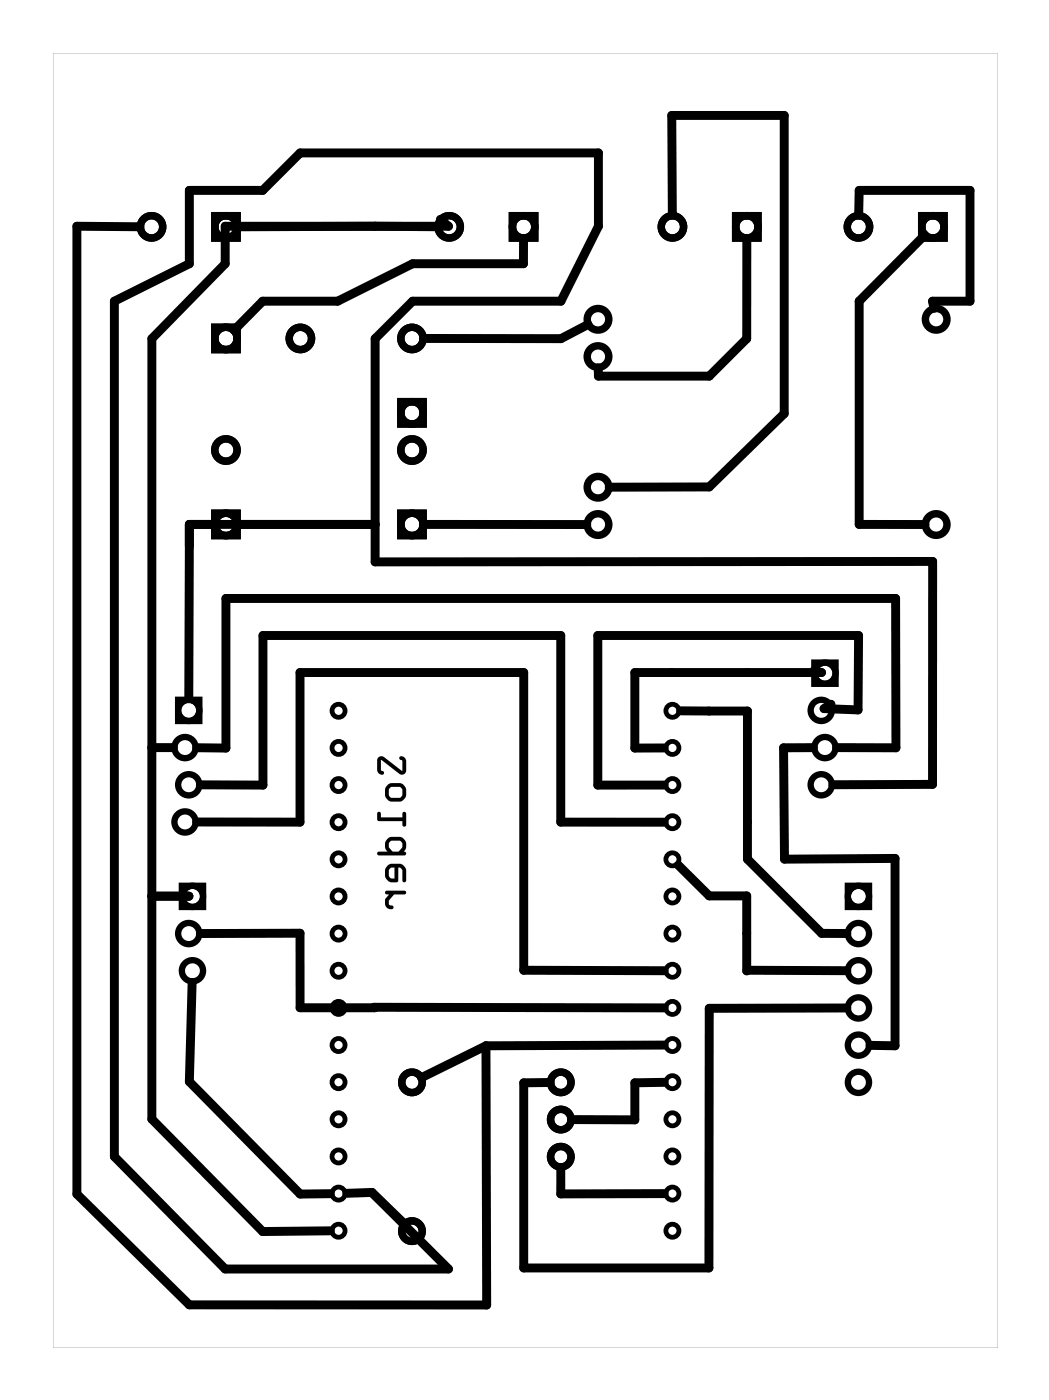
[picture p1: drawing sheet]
<svg xmlns="http://www.w3.org/2000/svg" width="72mm" height="96mm" viewBox="0 0 72 96" stroke-linecap="round" stroke-linejoin="round" font-family="sans-serif">
<g fill="#000">
<path d="M3.6 3.6h64.5v88.4h-64.5zM3.6 3.6v88.4h64.5v-88.4z"/>
<path d="M11.9 47.6h1.9v1.9h-1.9zM12.4 48.5a.51 .51 0 0 0 1 0 .51 .51 0 0 0-1 0z"/>
<path d="M25.8 51.7l-.1 .2v.7a.29 .29 0 0 0 .2 .3 .29 .29 0 0 0 .3-.1v-.1l-.2-.1v-.7l1.4 1 .3-.2v-.7a.29 .29 0 0 0-.1-.3 .29 .29 0 0 0-.3 0v.2l.2 .1-.1 .6-1.2-.9-.2-.1zM26.5 53.6h-.1a.64 .64 0 0 0-.1 .7l.2 .3a1.02 1.02 0 0 0 .8 .1h.2l.2-.3v-.5l-.1-.3a1.05 1.05 0 0 0-.9-.1zM26.7 53.8h.7l.1 .1-.1 .5-.1 .1h-.6l-.2-.2v-.4zM25.8 55.5l-.1 .4 .1 .2h1.7v.2a.13 .13 0 0 0 .1 .2 .13 .13 0 0 0 .1-.2v-.7a.13 .13 0 0 0-.1-.2 .13 .13 0 0 0-.1 .2v.2h-1.5v-.3zM26.5 57.3a.58 .58 0 0 0-.2 .6l.2 .3h-.6a.13 .13 0 0 0-.2 .1 .13 .13 0 0 0 .2 .1h1.7a.13 .13 0 0 0 .1-.1 .13 .13 0 0 0-.1-.1l.1-.4v-.3l-.1-.2a1.07 1.07 0 0 0-1-.1zM26.6 57.5l.7-.1 .2 .2v.3l-.3 .2h-.4l-.3-.2v-.3zM26.5 59.1h-.1a.63 .63 0 0 0-.1 .7l.1 .3a.68 .68 0 0 0 .8 .1v-1l.2 .1 .1 .1v.7a.13 .13 0 0 0 .1 .2 .13 .13 0 0 0 .1-.2v-.7l-.1-.3a1.05 1.05 0 0 0-.9-.1zM26.7 59.3l.2-.1v.8h-.2l-.1-.2-.1-.4zM26.3 60.9v.1l.3 .1-.3 .3a.47 .47 0 0 0 0 .5 .47 .47 0 0 0 .5 .2 .15 .15 0 0 0 0-.2 .15 .15 0 0 0-.2-.1l-.1-.3 .4-.4h.7a.13 .13 0 0 0 .1-.1 .13 .13 0 0 0-.1-.2z"/>
<path d="M25.8 51.7l-.1 .2v.7a.29 .29 0 0 0 .2 .2 .29 .29 0 0 0 .3 0v-.1l-.2-.1v-.7l1.4 1 .3-.2v-.7a.29 .29 0 0 0-.1-.3 .29 .29 0 0 0-.3 0v.2l.2 .1-.1 .6-1.2-.9-.2-.1zM25.8 51.7l.2-.1 .2 .1 1.2 .9v-.7a.15 .15 0 0 1-.1-.1 .15 .15 0 0 1 .1-.2 .35 .35 0 0 1 .3 .4v.7l-.2 .2-.2-.1-1.3-.9v.7a.15 .15 0 0 1 .2 .1 .15 .15 0 0 1-.1 .2 .35 .35 0 0 1-.4-.3v-.7zM26.5 53.6h-.1a.64 .64 0 0 0-.1 .7l.2 .3a1.02 1.02 0 0 0 .8 .1h.2l.2-.3v-.5l-.1-.3a1.05 1.05 0 0 0-.9-.1zM26.5 53.6l.2-.1a1.05 1.05 0 0 1 .9 .1l.1 .3v.5l-.2 .3h-.2a1.02 1.02 0 0 1-.8-.1l-.2-.2v-.5zM26.7 53.8h.7l.1 .1-.1 .5-.1 .1h-.6l-.2-.2v-.4zM26.7 53.8l-.2 .1v.4l.2 .2h.6l.1-.1 .1-.5-.1-.1zM25.8 55.5l-.1 .4 .1 .2h1.7v.2a.13 .13 0 0 0 .1 .2 .13 .13 0 0 0 .1-.2v-.7a.13 .13 0 0 0-.1-.2 .13 .13 0 0 0-.1 .2v.2h-1.5v-.3zM25.8 55.5h.2v.3h1.5v-.2a.13 .13 0 0 1 .1-.2 .13 .13 0 0 1 .1 .2v.7a.13 .13 0 0 1-.1 .2 .13 .13 0 0 1-.1-.2v-.2h-1.7l-.1-.2zM26.5 57.3l-.2 .3v.4l.2 .2h-.6a.13 .13 0 0 0-.2 .1 .13 .13 0 0 0 .2 .1h1.7a.13 .13 0 0 0 .1-.1 .13 .13 0 0 0-.1-.1l.1-.4v-.3l-.1-.2a1.07 1.07 0 0 0-1-.1zM26.5 57.3l.1-.1a1.07 1.07 0 0 1 1 .1l.1 .2v.3l-.1 .4a.13 .13 0 0 1 .1 .1 .13 .13 0 0 1-.1 .1h-1.7a.13 .13 0 0 1-.2-.1 .13 .13 0 0 1 .2-.1h.6l-.2-.2v-.4zM26.6 57.5l.7-.1 .2 .2v.3l-.3 .2h-.4l-.3-.2v-.3zM26.6 57.5l-.1 .1 .1 .3 .2 .2h.4l.3-.2v-.3l-.2-.2zM26.5 59.1h-.1a.63 .63 0 0 0-.1 .7l.1 .3a.68 .68 0 0 0 .8 .1v-1l.2 .1 .1 .1v.7a.13 .13 0 0 0 .1 .1 .13 .13 0 0 0 .1-.1v-.7l-.1-.3a1.05 1.05 0 0 0-.9-.1zM26.5 59.1l.2-.1a1.05 1.05 0 0 1 .9 .1l.1 .3v.7a.13 .13 0 0 1-.1 .2 .13 .13 0 0 1-.1-.2v-.7l-.3-.2v1l-.5 .1-.2-.2-.2-.2v-.4zM26.7 59.3l.2-.1v.8h-.2l-.1-.2-.1-.4zM26.7 59.3l-.2 .1 .1 .4 .1 .2h.2v-.8zM26.3 60.9v.1l.3 .1-.3 .3a.52 .52 0 0 0 .4 .7 .14 .14 0 0 0 .2-.2 .14 .14 0 0 0-.2-.1h-.2v-.3l.4-.4h.7a.13 .13 0 0 0 .1-.1 .13 .13 0 0 0-.1-.2zM26.3 60.9l1.3-.1a.13 .13 0 0 1 .1 .2 .13 .13 0 0 1-.1 .1h-.7l-.4 .4 .1 .3a.2 .2 0 0 1 .2 0 .2 .2 0 0 1 0 .2v.1a.46 .46 0 0 1-.5-.2 .46 .46 0 0 1 0-.5l.3-.3-.3-.1z"/>
<path d="M55.4 45h1.9v1.9h-1.9zM55.8 46a.51 .51 0 0 0 1 0 .51 .51 0 0 0-1 0z"/>
<path d="M12.2 60.3h1.9v1.9h-1.9zM12.6 61.2a.51 .51 0 0 0 1 0 .51 .51 0 0 0-1 0z"/>
<path d="M57.7 60.3h1.8v1.9h-1.8zM58.1 61.2a.51 .51 0 0 0 1 0 .51 .51 0 0 0-1 0z"/>
</g>
<g fill="none" stroke="#000" stroke-width=".32">
<circle cx="23.1" cy="58.7" r=".45"/>
<circle cx="23.1" cy="53.6" r=".45"/>
<circle cx="23.1" cy="48.5" r=".45"/>
<circle cx="23.1" cy="51.1" r=".45"/>
<circle cx="23.1" cy="56.1" r=".45"/>
<circle cx="45.9" cy="58.7" r=".45"/>
<circle cx="45.9" cy="53.6" r=".45"/>
<circle cx="45.9" cy="48.5" r=".45"/>
<circle cx="45.9" cy="51.1" r=".45"/>
<circle cx="45.9" cy="56.1" r=".45"/>
<circle cx="23.1" cy="63.8" r=".45"/>
<circle cx="23.1" cy="68.8" r=".45"/>
<circle cx="23.1" cy="61.2" r=".45"/>
<circle cx="23.1" cy="66.3" r=".45"/>
<circle cx="23.1" cy="71.4" r=".45"/>
<circle cx="23.1" cy="76.4" r=".45"/>
<circle cx="23.1" cy="79" r=".45"/>
<circle cx="23.1" cy="73.9" r=".45"/>
<circle cx="45.9" cy="63.8" r=".45"/>
<circle cx="45.9" cy="68.8" r=".45"/>
<circle cx="45.9" cy="66.3" r=".45"/>
<circle cx="45.9" cy="61.2" r=".45"/>
<circle cx="45.9" cy="76.4" r=".45"/>
<circle cx="45.9" cy="73.9" r=".45"/>
<circle cx="45.9" cy="71.4" r=".45"/>
<circle cx="45.9" cy="79" r=".45"/>
<circle cx="23.1" cy="84" r=".45"/>
<circle cx="23.1" cy="81.5" r=".45"/>
<circle cx="45.9" cy="84" r=".45"/>
<circle cx="45.9" cy="81.5" r=".45"/>
</g>
<g fill="none" stroke="#000" stroke-width=".43">
<circle cx="12.6" cy="51.1" r=".72"/>
<circle cx="12.6" cy="56.1" r=".72"/>
<circle cx="12.9" cy="48.5" r=".72"/>
<circle cx="12.9" cy="53.6" r=".72"/>
<circle cx="56.1" cy="48.5" r=".72"/>
<circle cx="56.1" cy="53.6" r=".72"/>
<circle cx="56.3" cy="46" r=".72"/>
<circle cx="56.3" cy="51.1" r=".72"/>
<circle cx="12.9" cy="63.8" r=".72"/>
<circle cx="13.1" cy="61.2" r=".72"/>
<circle cx="13.1" cy="66.3" r=".72"/>
<circle cx="58.6" cy="63.8" r=".72"/>
<circle cx="58.6" cy="61.2" r=".72"/>
<circle cx="58.6" cy="71.4" r=".72"/>
<circle cx="58.6" cy="73.9" r=".72"/>
<circle cx="58.6" cy="68.8" r=".72"/>
<circle cx="58.6" cy="66.3" r=".72"/>
</g>
<g fill="none" stroke="#000" stroke-width=".51">
<path d="M14.7 14.7h1.5v1.6h-1.5zM35 14.7h1.5v1.6h-1.5zM50.2 14.7h1.5v1.6h-1.5zM62.9 14.7h1.5v1.6h-1.5zM14.7 22.3h1.5v1.6h-1.5zM14.7 35h1.5v1.6h-1.5zM27.4 35h1.5v1.6h-1.5zM27.4 27.4h1.5v1.6h-1.5z"/>
<circle cx="10.3" cy="15.5" r=".76"/>
<circle cx="15.4" cy="15.5" r=".76"/>
<circle cx="30.7" cy="15.5" r=".76"/>
<circle cx="35.7" cy="15.5" r=".76"/>
<circle cx="45.9" cy="15.5" r=".76"/>
<circle cx="51" cy="15.5" r=".76"/>
<circle cx="58.6" cy="15.5" r=".76"/>
<circle cx="63.7" cy="15.5" r=".76"/>
<circle cx="15.4" cy="30.7" r=".76"/>
<circle cx="15.4" cy="35.8" r=".76"/>
<circle cx="15.4" cy="23.1" r=".76"/>
<circle cx="20.5" cy="23.1" r=".76"/>
<circle cx="28.1" cy="30.7" r=".76"/>
<circle cx="28.1" cy="23.1" r=".76"/>
<circle cx="28.1" cy="28.2" r=".76"/>
<circle cx="28.1" cy="35.8" r=".76"/>
<circle cx="40.8" cy="35.8" r=".74"/>
<circle cx="40.8" cy="24.4" r=".74"/>
<circle cx="40.8" cy="33.3" r=".74"/>
<circle cx="40.8" cy="21.8" r=".74"/>
<circle cx="63.9" cy="35.8" r=".74"/>
<circle cx="63.9" cy="21.8" r=".74"/>
<circle cx="28.1" cy="73.9" r=".7"/>
<circle cx="38.3" cy="79" r=".7"/>
<circle cx="38.3" cy="73.9" r=".7"/>
<circle cx="38.3" cy="76.5" r=".7"/>
<circle cx="28.1" cy="84.1" r=".7"/>
</g>
<g fill="none" stroke="#000" stroke-width=".61">
<path d="M9.6 15.5h-4.4v66l7.7 7.6h20.3v-17.7M29.9 15.5h-13.7M30.1 15l.5 .5h-15.2v2.5l-5 5.1v53.3l7.5 7.7h4.6M35.7 16.3v1.7h-7.5l-5.1 2.6h-5.2l-1.9 1.9M45.9 14.7v-6.8h7.6v20.3l-5.1 5.1h-6.8M51 16.3v6.8l-2.6 2.6h-7.5l-.1-.6M58.6 14.7l.1-1.7h7.5v7.6h-2.5l.1 .5M63.1 16.1l-4.4 4.5v15.2h4.4M25.6 35.8h-12.7v11.9M28.9 35.8h11.2M40.1 22.2l-1.8 .9h-9.4M11.8 51.1h-1.4"/>
<path d="M13.4 56.1h7.1v-10.2h15.3v20.4h9.5M13.7 53.6h4.3v-10.2h20.3v12.7h7M46.3 59.1l2.1 2.1h2.6v5.1h6.8M46.5 48.5l4.5 .1v10.1l5.1 5h1.7M55.5 51.1h-2l.1 7.6 7.5-.1v12.8h-1.7M55.5 45.8l.6 .1h-12.8v5.2h2M56.7 48.1l-.4 .3 2.3 .1v-5.1h-17.8v10.2h4.5M56.9 53.6h6.8v-15.3l-38.1 .1v-15.3l2.6-2.5h10.1l2.6-5.1v-5.1h-20.4l-2.6 2.6h-5v5l-5.1 2.6v58.4l7.6 7.7h15.2l-5.2-5.3M57.1 51.1h4.1l-.1-10.2h-45.7v10.2h-2M12.3 61.2h.6h-2.5M13.1 67.1l-.2 6.8 7.6 7.6h2M13.7 63.7h6.8v5.1h24.8"/>
<path d="M33.2 71.4l-4.4 2.2M38.3 79.7v1.8h7M45.3 73.9h-2v2.6h-4.3M45.3 71.4h-12.1M57.8 68.8l-9.4 .1v17.7h-12.6v-12.7h1.8M25.4 81.4l-1.7 .1M25.4 81.4l2.2 2.2"/>
</g>
</svg>
